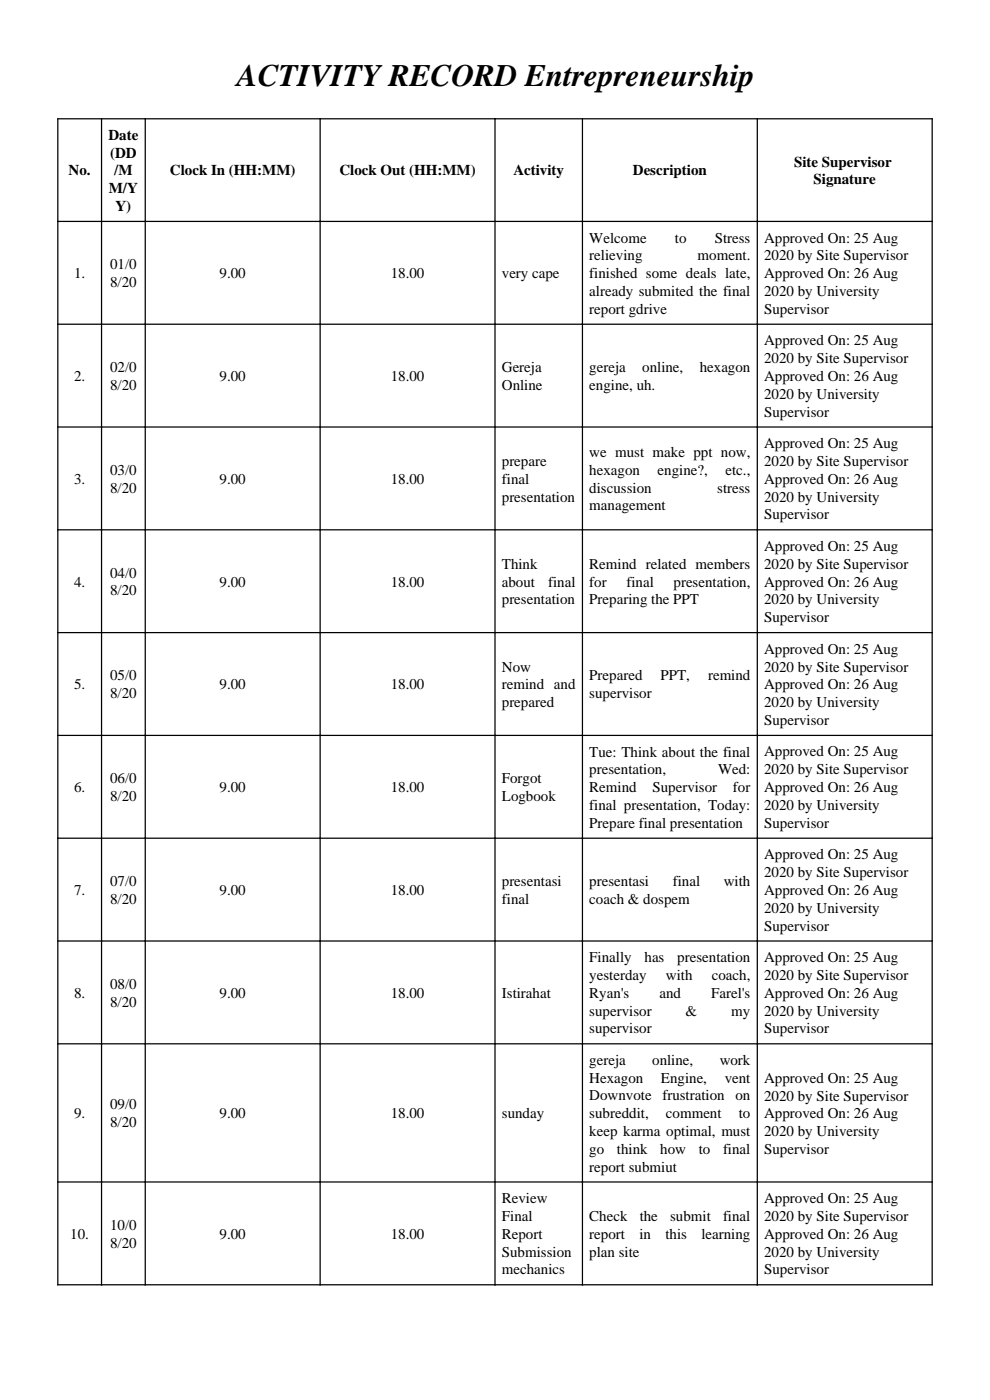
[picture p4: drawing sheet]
<svg xmlns="http://www.w3.org/2000/svg" width="210mm" height="297mm" viewBox="0 0 210 297" stroke-linecap="round" stroke-linejoin="round" font-family="sans-serif">
<defs><g id="words">
<text font-size="6.6" x="50.2" y="18.3">ACTIVITY RECORD Entrepreneurship</text>
<g font-size="3.2">
<text x="23" y="29.7">Date</text>
<text x="23.4" y="33.4">(DD</text>
<text x="168.4" y="35.3">Site Supervisor</text>
<text x="14.6" y="37.2">No.</text>
<text x="23.1" y="41">M/Y</text>
<text x="24.2" y="37.2">/M</text>
<text x="36" y="37.2">Clock In (HH:MM)</text>
<text x="72" y="37.2">Clock Out (HH:MM)</text>
<text x="108.9" y="37.2">Activity</text>
<text x="134.2" y="37.2">Description</text>
<text x="172.6" y="39.1">Signature</text>
<text x="24.5" y="44.8">Y)</text>
<text x="125" y="51.5">Welcome</text>
<text x="143.2" y="51.5">to</text>
<text x="151.6" y="51.5">Stress</text>
<text x="162.1" y="51.4">Approved On: 25 Aug</text>
<text x="15.7" y="59">1.</text>
<text x="23.4" y="57.1">01/0</text>
<text x="46.6" y="59">9.00</text>
<text x="82.9" y="59">18.00</text>
<text x="106.5" y="59">very cape</text>
<text x="125" y="55.2">relieving</text>
<text x="125" y="59">finished some deals late,</text>
<text x="148" y="55.2">moment.</text>
<text x="162.1" y="55.2">2020 by Site Supervisor</text>
<text x="162.1" y="59">Approved On: 26 Aug</text>
<text x="23.4" y="60.9">8/20</text>
<text x="125" y="62.8">already submited the final</text>
<text x="162.1" y="62.8">2020 by University</text>
<text x="125" y="66.6">report gdrive</text>
<text x="162.1" y="66.6">Supervisor</text>
<text x="162.1" y="73.3">Approved On: 25 Aug</text>
<text x="162.1" y="77.1">2020 by Site Supervisor</text>
<text x="15.7" y="80.8">2.</text>
<text x="23.4" y="78.9">02/0</text>
<text x="23.4" y="82.7">8/20</text>
<text x="46.6" y="80.8">9.00</text>
<text x="82.9" y="80.8">18.00</text>
<text x="106.5" y="78.9">Gereja</text>
<text x="106.5" y="82.7">Online</text>
<text x="125" y="78.9">gereja</text>
<text x="125" y="82.7">engine, uh.</text>
<text x="136.2" y="78.9">online,</text>
<text x="148.4" y="78.9">hexagon</text>
<text x="162.1" y="80.8">Approved On: 26 Aug</text>
<text x="162.1" y="84.6">2020 by University</text>
<text x="162.1" y="88.4">Supervisor</text>
<text x="162.1" y="95.1">Approved On: 25 Aug</text>
<text x="23.4" y="100.7">03/0</text>
<text x="106.5" y="98.9">prepare</text>
<text x="125" y="97">we must make ppt now,</text>
<text x="125" y="100.7">hexagon</text>
<text x="139.5" y="100.7">engine?,</text>
<text x="153.9" y="100.7">etc.,</text>
<text x="162.1" y="98.9">2020 by Site Supervisor</text>
<text x="15.7" y="102.6">3.</text>
<text x="23.4" y="104.5">8/20</text>
<text x="46.6" y="102.6">9.00</text>
<text x="82.9" y="102.6">18.00</text>
<text x="106.5" y="102.6">final</text>
<text x="106.5" y="106.4">presentation</text>
<text x="125" y="104.5">discussion</text>
<text x="152.1" y="104.5">stress</text>
<text x="162.1" y="102.6">Approved On: 26 Aug</text>
<text x="162.1" y="106.4">2020 by University</text>
<text x="125" y="108.3">management</text>
<text x="162.1" y="110.2">Supervisor</text>
<text x="162.1" y="116.9">Approved On: 25 Aug</text>
<text x="15.7" y="124.4">4.</text>
<text x="23.4" y="122.5">04/0</text>
<text x="46.6" y="124.4">9.00</text>
<text x="82.9" y="124.4">18.00</text>
<text x="106.5" y="120.7">Think</text>
<text x="106.5" y="124.4">about</text>
<text x="116.3" y="124.4">final</text>
<text x="125" y="120.7">Remind related members</text>
<text x="125" y="124.4">for</text>
<text x="132.9" y="124.4">final</text>
<text x="142.9" y="124.4">presentation,</text>
<text x="162.1" y="120.7">2020 by Site Supervisor</text>
<text x="162.1" y="124.5">Approved On: 26 Aug</text>
<text x="23.4" y="126.3">8/20</text>
<text x="106.5" y="128.2">presentation</text>
<text x="125" y="128.2">Preparing the PPT</text>
<text x="162.1" y="128.2">2020 by University</text>
<text x="162.1" y="132">Supervisor</text>
<text x="106.5" y="142.5">Now</text>
<text x="162.1" y="138.7">Approved On: 25 Aug</text>
<text x="162.1" y="142.5">2020 by Site Supervisor</text>
<text x="15.7" y="146.2">5.</text>
<text x="23.4" y="144.4">05/0</text>
<text x="23.4" y="148.1">8/20</text>
<text x="46.6" y="146.2">9.00</text>
<text x="82.9" y="146.2">18.00</text>
<text x="106.5" y="146.2">remind and</text>
<text x="125" y="144.4">Prepared</text>
<text x="125" y="148.1">supervisor</text>
<text x="140.1" y="144.4">PPT,</text>
<text x="150.2" y="144.4">remind</text>
<text x="162.1" y="146.3">Approved On: 26 Aug</text>
<text x="106.5" y="150">prepared</text>
<text x="162.1" y="150">2020 by University</text>
<text x="162.1" y="153.8">Supervisor</text>
<text x="125" y="160.5">Tue: Think about the final</text>
<text x="162.1" y="160.5">Approved On: 25 Aug</text>
<text x="23.4" y="166.2">06/0</text>
<text x="106.5" y="166.2">Forgot</text>
<text x="125" y="164.3">presentation,</text>
<text x="152.3" y="164.3">Wed:</text>
<text x="162.1" y="164.3">2020 by Site Supervisor</text>
<text x="15.7" y="168">6.</text>
<text x="23.4" y="169.9">8/20</text>
<text x="46.6" y="168">9.00</text>
<text x="82.9" y="168">18.00</text>
<text x="106.5" y="169.9">Logbook</text>
<text x="125" y="168">Remind</text>
<text x="125" y="171.8">final presentation, Today:</text>
<text x="138.4" y="168">Supervisor</text>
<text x="155.5" y="168">for</text>
<text x="162.1" y="168.1">Approved On: 26 Aug</text>
<text x="162.1" y="171.8">2020 by University</text>
<text x="125" y="175.6">Prepare final presentation</text>
<text x="162.1" y="175.6">Supervisor</text>
<text x="162.1" y="182.3">Approved On: 25 Aug</text>
<text x="15.7" y="189.9">7.</text>
<text x="23.4" y="188">07/0</text>
<text x="23.4" y="191.7">8/20</text>
<text x="46.6" y="189.9">9.00</text>
<text x="82.9" y="189.9">18.00</text>
<text x="106.5" y="188">presentasi</text>
<text x="106.5" y="191.7">final</text>
<text x="125" y="188">presentasi</text>
<text x="125" y="191.7">coach &amp; dospem</text>
<text x="142.7" y="188">final</text>
<text x="153.5" y="188">with</text>
<text x="162.1" y="186.1">2020 by Site Supervisor</text>
<text x="162.1" y="189.9">Approved On: 26 Aug</text>
<text x="162.1" y="193.6">2020 by University</text>
<text x="162.1" y="197.4">Supervisor</text>
<text x="23.4" y="209.8">08/0</text>
<text x="125" y="204.1">Finally</text>
<text x="125" y="207.9">yesterday</text>
<text x="136.7" y="204.1">has</text>
<text x="141.3" y="207.9">with</text>
<text x="143.7" y="204.1">presentation</text>
<text x="151" y="207.9">coach,</text>
<text x="162.1" y="204.1">Approved On: 25 Aug</text>
<text x="162.1" y="207.9">2020 by Site Supervisor</text>
<text x="15.7" y="211.7">8.</text>
<text x="23.4" y="213.6">8/20</text>
<text x="46.6" y="211.7">9.00</text>
<text x="82.9" y="211.7">18.00</text>
<text x="106.5" y="211.7">Istirahat</text>
<text x="125" y="211.7">Ryan's</text>
<text x="125" y="215.4">supervisor</text>
<text x="139.9" y="211.7">and</text>
<text x="145.4" y="215.4">&amp;</text>
<text x="150.9" y="211.7">Farel's</text>
<text x="155.1" y="215.4">my</text>
<text x="162.1" y="211.7">Approved On: 26 Aug</text>
<text x="162.1" y="215.5">2020 by University</text>
<text x="125" y="219.2">supervisor</text>
<text x="162.1" y="219.2">Supervisor</text>
<text x="125" y="225.9">gereja</text>
<text x="138.3" y="225.9">online,</text>
<text x="152.7" y="225.9">work</text>
<text x="125" y="229.7">Hexagon</text>
<text x="125" y="233.5">Downvote</text>
<text x="140.2" y="229.7">Engine,</text>
<text x="140.5" y="233.5">frustration</text>
<text x="153.7" y="229.7">vent</text>
<text x="156" y="233.5">on</text>
<text x="162.1" y="229.7">Approved On: 25 Aug</text>
<text x="162.1" y="233.5">2020 by Site Supervisor</text>
<text x="15.7" y="237.2">9.</text>
<text x="23.4" y="235.3">09/0</text>
<text x="23.4" y="239.1">8/20</text>
<text x="46.6" y="237.2">9.00</text>
<text x="82.9" y="237.2">18.00</text>
<text x="106.5" y="237.2">sunday</text>
<text x="125" y="237.2">subreddit,</text>
<text x="141.3" y="237.2">comment</text>
<text x="156.7" y="237.2">to</text>
<text x="162.1" y="237.2">Approved On: 26 Aug</text>
<text x="125" y="241">keep karma optimal, must</text>
<text x="125" y="244.8">go</text>
<text x="130.9" y="244.8">think</text>
<text x="140.1" y="244.8">how</text>
<text x="148.2" y="244.8">to</text>
<text x="153.4" y="244.8">final</text>
<text x="162.1" y="241">2020 by University</text>
<text x="162.1" y="244.8">Supervisor</text>
<text x="125" y="248.5">report submiut</text>
<text x="106.5" y="255.2">Review</text>
<text x="162.1" y="255.2">Approved On: 25 Aug</text>
<text x="14.9" y="262.8">10.</text>
<text x="23.4" y="260.9">10/0</text>
<text x="46.6" y="262.8">9.00</text>
<text x="82.9" y="262.8">18.00</text>
<text x="106.5" y="259">Final</text>
<text x="106.5" y="262.8">Report</text>
<text x="125" y="259">Check</text>
<text x="125" y="262.8">report</text>
<text x="135.6" y="262.8">in</text>
<text x="135.7" y="259">the</text>
<text x="141.1" y="262.8">this</text>
<text x="142.1" y="259">submit</text>
<text x="148.8" y="262.8">learning</text>
<text x="153.4" y="259">final</text>
<text x="162.1" y="259">2020 by Site Supervisor</text>
<text x="162.1" y="262.8">Approved On: 26 Aug</text>
<text x="23.4" y="264.7">8/20</text>
<text x="106.5" y="266.6">Submission</text>
<text x="125" y="266.6">plan site</text>
<text x="162.1" y="266.6">2020 by University</text>
<text x="106.5" y="270.3">mechanics</text>
<text x="162.1" y="270.3">Supervisor</text>
</g>
</g></defs>
<g fill="none" stroke="#000" stroke-width=".26">
<path d="M12.1 25.2h185.8M12.3 25.1v247.6M21.5 25.1v247.6M30.8 25.1v247.6M67.9 25.1v247.6M105 25.1v247.6M123.5 25.1v247.6M160.6 25.1v247.6M197.7 25.1v247.6M12.1 47h185.8M12.1 68.8h185.8M12.1 90.6h185.8"/>
<path d="M12.1 112.4h185.8M12.1 134.2h185.8M12.1 156h185.8M12.1 177.8h185.8M12.1 199.6h185.8M12.1 221.4h185.8M12.1 250.8h185.8M12.1 272.6h185.8"/>
</g>
<use href="#words"/>
</svg>
